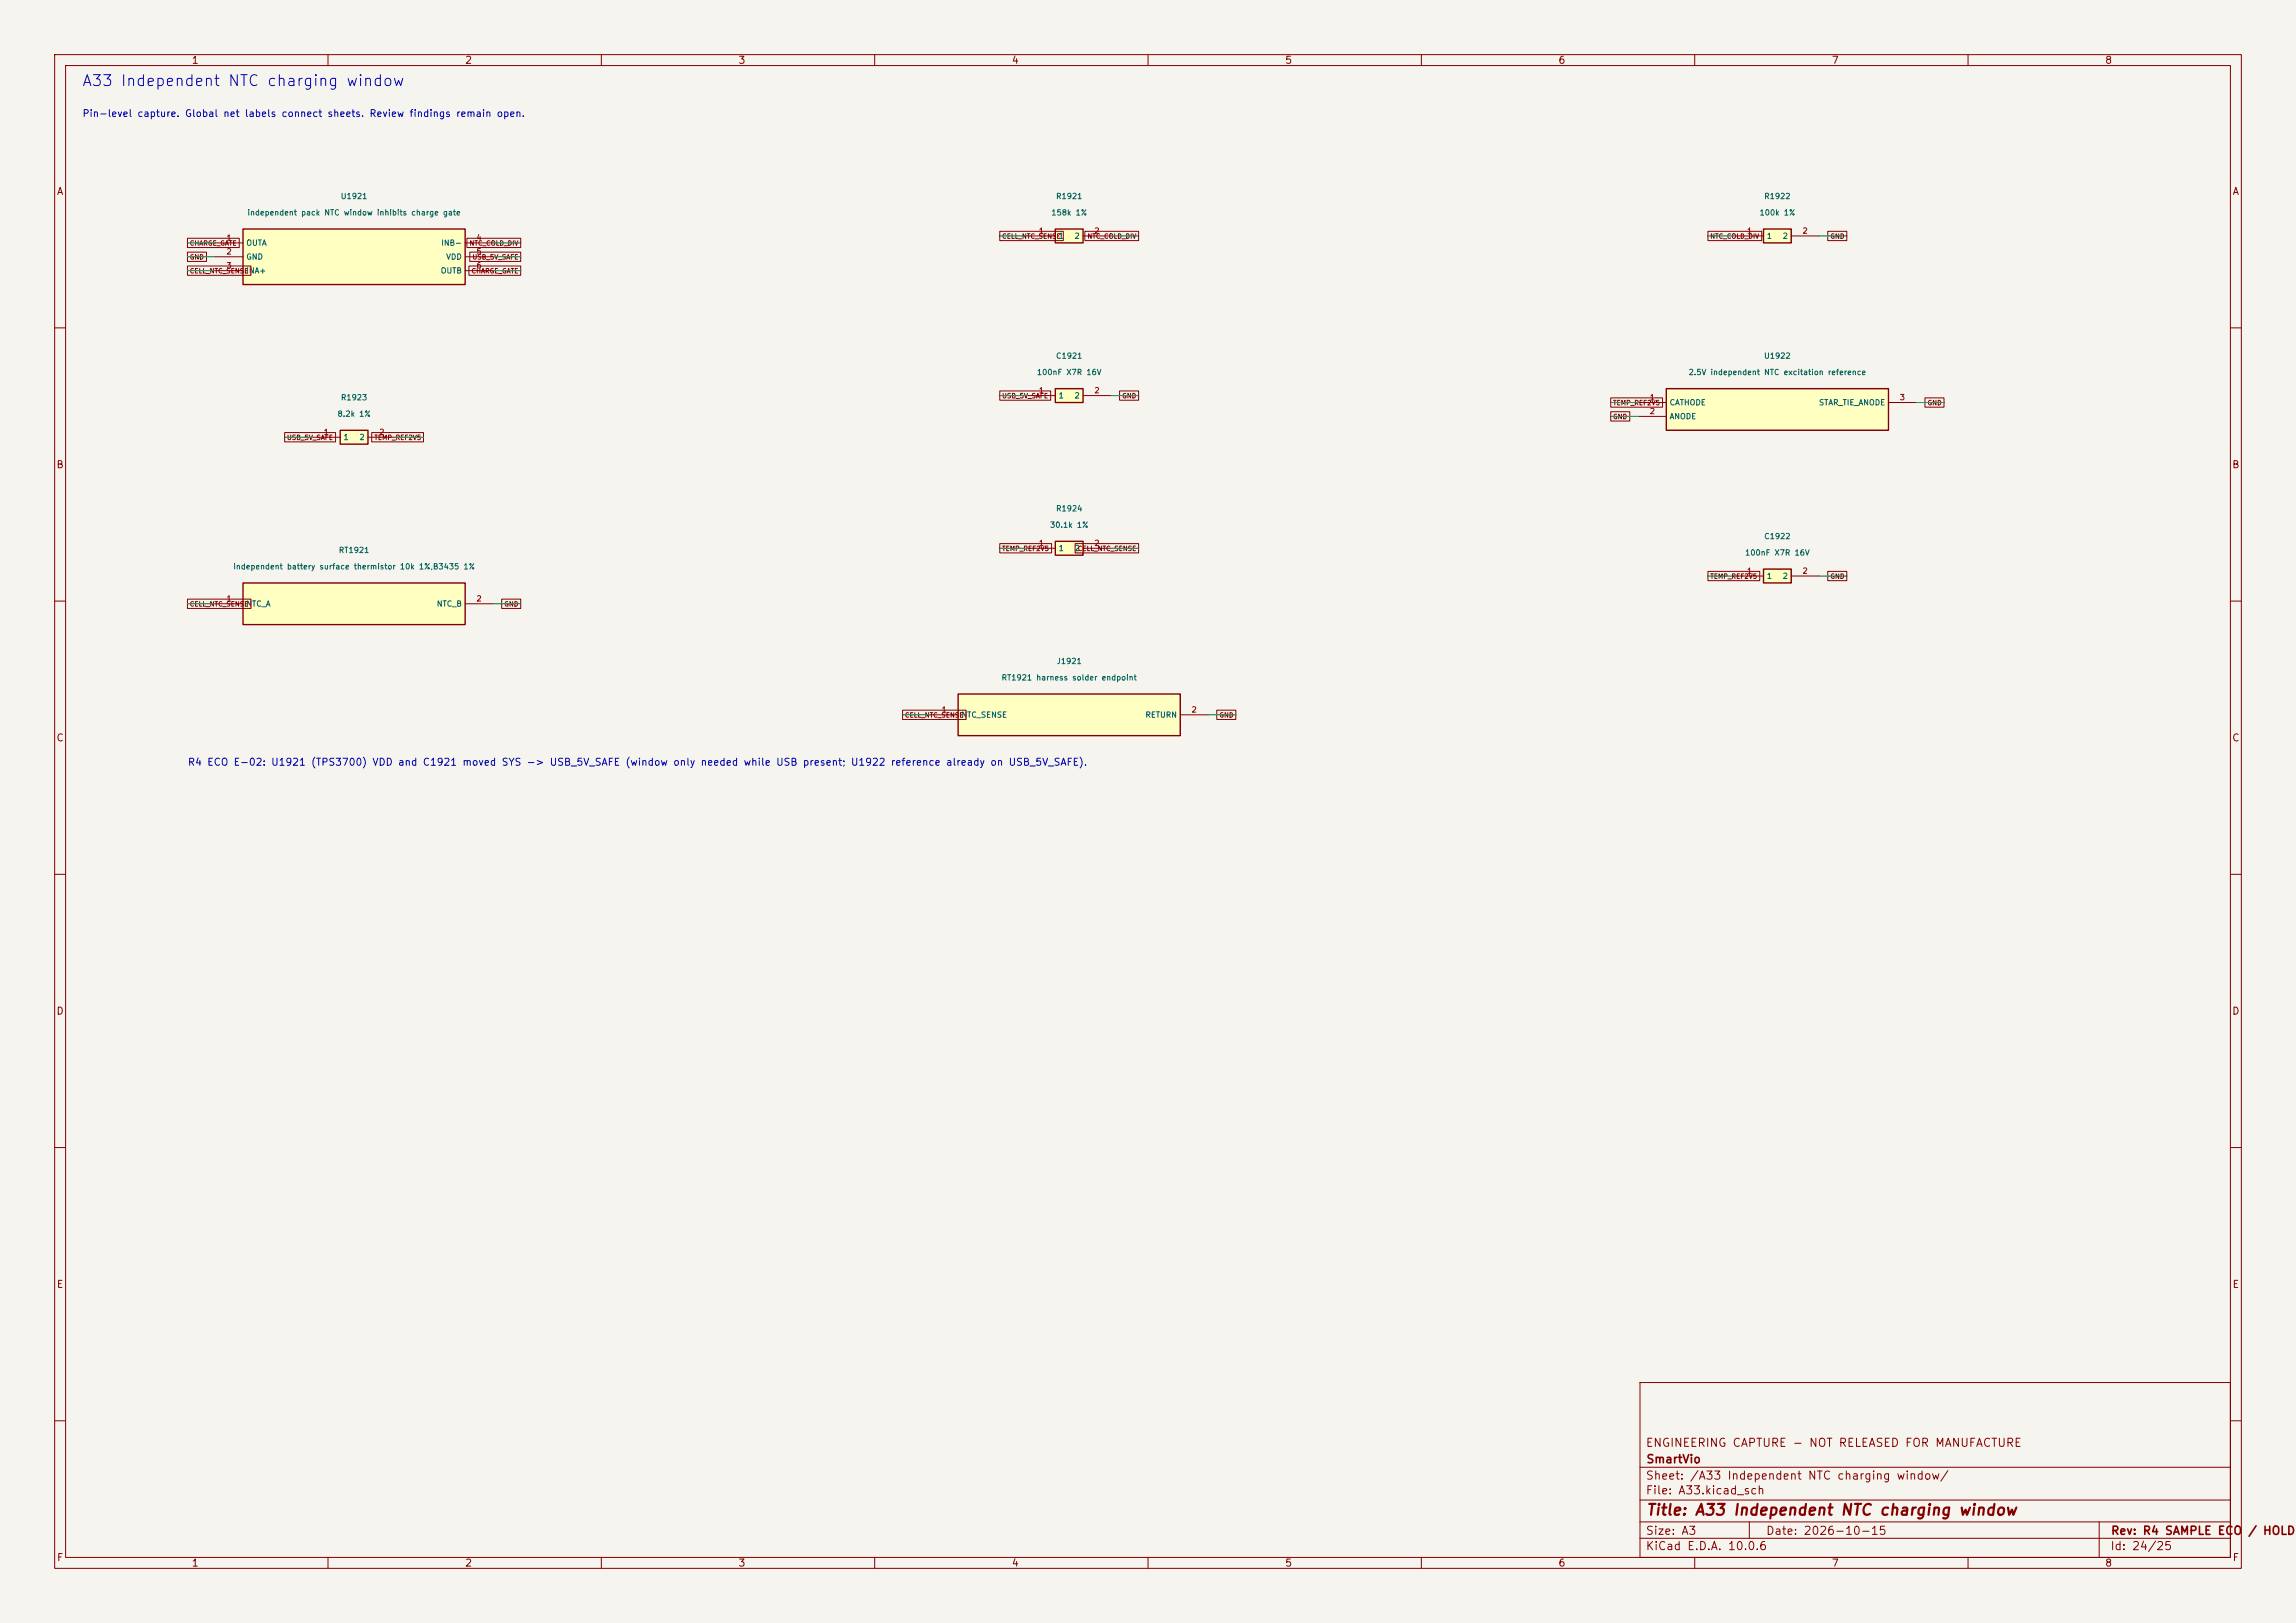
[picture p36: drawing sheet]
<svg xmlns="http://www.w3.org/2000/svg" width="420mm" height="297mm" viewBox="0 0 420 297" stroke-linecap="round" stroke-linejoin="round" font-family="sans-serif">
<defs><g id="words">
<text font-size="2" fill="#0000c2" x="14.9" y="16.3">A33 Independent NTC charging window</text>
<text font-size="2" fill="#840000" x="301" y="277.8">Title: A33 Independent NTC charging window</text>
<g font-size="1.5" fill="#840000">
<text x="300.9" y="265.1">ENGINEERING CAPTURE - NOT RELEASED FOR MANUFACTURE</text>
<text x="301" y="268.1">SmartVio</text>
<text x="300.9" y="273.8">File: A33.kicad_sch</text>
<text x="300.9" y="271.1">Sheet: /A33 Independent NTC charging window/</text>
<text x="300.9" y="281.2">Size: A3</text>
<text x="322.9" y="281.2">Date: 2026-10-15</text>
<text x="386" y="281.2">Rev: R4 SAMPLE ECO</text>
<text x="411.1" y="281.2">/ HOLD</text>
<text x="300.9" y="284">KiCad E.D.A. 10.0.6</text>
<text x="385.9" y="284">Id: 24/25</text>
</g>
<g font-size="1.3" fill="#840000">
<text x="35" y="12">1</text>
<text x="85" y="12">2</text>
<text x="135" y="12">3</text>
<text x="185" y="12">4</text>
<text x="235" y="12">5</text>
<text x="285" y="12">6</text>
<text x="335" y="12">7</text>
<text x="385" y="12">8</text>
<text x="10.3" y="36">A</text>
<text x="408.3" y="36">A</text>
<text x="10.2" y="86">B</text>
<text x="408.2" y="86">B</text>
<text x="10.2" y="136">C</text>
<text x="408.2" y="136">C</text>
<text x="10.2" y="186">D</text>
<text x="408.2" y="186">D</text>
<text x="10.3" y="236">E</text>
<text x="408.3" y="236">E</text>
<text x="10.3" y="286">F</text>
<text x="35" y="287">1</text>
<text x="85" y="287">2</text>
<text x="135" y="287">3</text>
<text x="185" y="287">4</text>
<text x="235" y="287">5</text>
<text x="285" y="287">6</text>
<text x="335" y="287">7</text>
<text x="385" y="287">8</text>
<text x="408.3" y="286">F</text>
</g>
<g font-size="1.3" fill="#0000c2">
<text x="15" y="21.7">Pin-level capture. Global net labels connect sheets. Review findings remain open.</text>
<text x="34.3" y="140.4">R4 ECO E-02: U1921 (TPS3700) VDD and C1921 moved SYS -&gt; USB_5V_SAFE (window only needed while USB present; U1922 reference already on USB_5V_SAFE).</text>
</g>
<g font-size="1" fill="#006464">
<text x="45.2" y="39.7">independent pack NTC window inhibits charge gate</text>
<text x="62.2" y="36.7">U1921</text>
<text x="192.2" y="39.7">158k 1%</text>
<text x="193.1" y="36.7">R1921</text>
<text x="321.8" y="39.7">100k 1%</text>
<text x="322.6" y="36.7">R1922</text>
<text x="45" y="45.2">OUTA</text>
<text x="45" y="47.7">GND</text>
<text x="80.6" y="45.2">INB-</text>
<text x="81.5" y="47.7">VDD</text>
<text x="193.5" y="43.9">1</text>
<text x="196.5" y="43.9">2</text>
<text x="323.1" y="43.9">1</text>
<text x="326" y="43.9">2</text>
<text x="45" y="50.3">INA+</text>
<text x="80.5" y="50.3">OUTB</text>
<text x="193.1" y="65.9">C1921</text>
<text x="322.6" y="65.9">U1922</text>
<text x="189.6" y="68.9">100nF X7R 16V</text>
<text x="308.8" y="68.9">2.5V independent NTC excitation reference</text>
<text x="61.6" y="76.5">8.2k 1%</text>
<text x="62.3" y="73.5">R1923</text>
<text x="193.5" y="73.1">1</text>
<text x="196.5" y="73.1">2</text>
<text x="305.3" y="74.4">CATHODE</text>
<text x="305.3" y="77">ANODE</text>
<text x="332.6" y="74.4">STAR_TIE_ANODE</text>
<text x="62.7" y="80.8">1</text>
<text x="65.6" y="80.8">2</text>
<text x="193.1" y="93.8">R1924</text>
<text x="61.9" y="101.4">RT1921</text>
<text x="192" y="96.8">30.1k 1%</text>
<text x="193.5" y="101.1">1</text>
<text x="196.5" y="101.1">2</text>
<text x="319.1" y="101.9">100nF X7R 16V</text>
<text x="322.6" y="98.9">C1922</text>
<text x="42.6" y="104.4">independent battery surface thermistor 10k 1%,B3435 1%</text>
<text x="323.1" y="106.2">1</text>
<text x="326" y="106.2">2</text>
<text x="45" y="111.2">NTC_A</text>
<text x="79.8" y="111.2">NTC_B</text>
<text x="183.1" y="124.8">RT1921 harness solder endpoint</text>
<text x="193.2" y="121.8">J1921</text>
<text x="175.8" y="131.6">NTC_SENSE</text>
<text x="209.4" y="131.6">RETURN</text>
</g>
<g font-size="1" fill="#a90000">
<text x="41.3" y="44.3">1</text>
<text x="41.3" y="46.8">2</text>
<text x="87.1" y="44.3">4</text>
<text x="87.1" y="46.8">5</text>
<text x="189.9" y="43">1</text>
<text x="200.1" y="43">2</text>
<text x="319.5" y="43">1</text>
<text x="329.6" y="43">2</text>
<text x="41.3" y="49.3">3</text>
<text x="87.1" y="49.3">6</text>
<text x="189.9" y="72.2">1</text>
<text x="200.1" y="72.2">2</text>
<text x="301.7" y="73.5">1</text>
<text x="301.7" y="76">2</text>
<text x="347.4" y="73.5">3</text>
<text x="59.1" y="79.8">1</text>
<text x="69.3" y="79.8">2</text>
<text x="189.9" y="100.1">1</text>
<text x="200.1" y="100.1">2</text>
<text x="319.5" y="105.2">1</text>
<text x="329.6" y="105.2">2</text>
<text x="41.3" y="110.3">1</text>
<text x="87.1" y="110.3">2</text>
<text x="172.1" y="130.6">1</text>
<text x="217.9" y="130.6">2</text>
</g>
<g font-size=".9" fill="#840000">
<text x="34.6" y="45.2">CHARGE_GATE</text>
<text x="34.6" y="47.7">GND</text>
<text x="85.8" y="45.2">NTC_COLD_DIV</text>
<text x="86.3" y="47.7">USB_5V_SAFE</text>
<text x="183.2" y="43.9">CELL_NTC_SENSE</text>
<text x="198.8" y="43.9">NTC_COLD_DIV</text>
<text x="312.8" y="43.9">NTC_COLD_DIV</text>
<text x="334.7" y="43.9">GND</text>
<text x="34.6" y="50.2">CELL_NTC_SENSE</text>
<text x="86.2" y="50.2">CHARGE_GATE</text>
<text x="183.2" y="73.1">USB_5V_SAFE</text>
<text x="205.2" y="73.1">GND</text>
<text x="295" y="74.4">TEMP_REF2V5</text>
<text x="295" y="76.9">GND</text>
<text x="352.5" y="74.4">GND</text>
<text x="52.4" y="80.7">USB_5V_SAFE</text>
<text x="68.4" y="80.7">TEMP_REF2V5</text>
<text x="183.2" y="101">TEMP_REF2V5</text>
<text x="197.1" y="101">CELL_NTC_SENSE</text>
<text x="312.8" y="106.1">TEMP_REF2V5</text>
<text x="334.7" y="106.1">GND</text>
<text x="34.6" y="111.2">CELL_NTC_SENSE</text>
<text x="92.2" y="111.2">GND</text>
<text x="165.4" y="131.5">CELL_NTC_SENSE</text>
<text x="223" y="131.5">GND</text>
</g>
</g></defs>
<path d="M0 0h420v297h-420z" fill="#f5f4ef" stroke="#f5f4ef" stroke-width=".18"/>
<g fill="none" stroke="#840000" stroke-width=".18">
<path d="M10 10h400v277h-400zM12 12h396v273h-396zM60 10v2M110 10v2M160 10v2M210 10v2M260 10v2M310 10v2M360 10v2M10 60h2M408 60h2M10 110h2"/>
<path d="M408 110h2M10 160h2M408 160h2M10 210h2M408 210h2M300 253h108v32h-108zM10 260h2M300 278.5h108M300 274.5h108M300 268.5h108M320 278.5v3M384 278.5v6.5"/>
<path d="M408 260h2M60 285v2M110 285v2M160 285v2M210 285v2M260 285v2M300 281.5h108M310 285v2M360 285v2"/>
</g>
<path d="M322.6 41.9h5.1v2.6h-5.1z" fill="#ffffc2"/>
<path d="M322.6 41.9h5.1v2.6h-5.1z" fill="none" stroke="#840000" stroke-width=".25"/>
<path d="M317.5 43.2h5.1M327.7 43.2h5" fill="none" stroke="#840000" stroke-width=".18"/>
<path d="M322.6 104.1h5.1v2.6h-5.1z" fill="#ffffc2"/>
<path d="M322.6 104.1h5.1v2.6h-5.1z" fill="none" stroke="#840000" stroke-width=".25"/>
<path d="M317.5 105.4h5.1M327.7 105.4h5" fill="none" stroke="#840000" stroke-width=".18"/>
<path d="M193 41.9h5.1v2.6h-5.1z" fill="#ffffc2"/>
<path d="M193 41.9h5.1v2.6h-5.1z" fill="none" stroke="#840000" stroke-width=".25"/>
<path d="M188 43.2h5M198.1 43.2h5.1" fill="none" stroke="#840000" stroke-width=".18"/>
<path d="M193 71.1h5.1v2.6h-5.1z" fill="#ffffc2"/>
<path d="M193 71.1h5.1v2.6h-5.1z" fill="none" stroke="#840000" stroke-width=".25"/>
<path d="M188 72.4h5M198.1 72.4h5.1" fill="none" stroke="#840000" stroke-width=".18"/>
<path d="M44.4 106.7h40.7v7.6h-40.7z" fill="#ffffc2"/>
<path d="M44.4 106.7h40.7v7.6h-40.7z" fill="none" stroke="#840000" stroke-width=".25"/>
<path d="M39.4 110.5h5M85.1 110.5h5.1" fill="none" stroke="#840000" stroke-width=".18"/>
<path d="M62.2 78.7h5.1v2.6h-5.1z" fill="#ffffc2"/>
<path d="M62.2 78.7h5.1v2.6h-5.1z" fill="none" stroke="#840000" stroke-width=".25"/>
<path d="M57.1 80h5.1M67.3 80h5.1" fill="none" stroke="#840000" stroke-width=".18"/>
<path d="M304.8 71.1h40.6v7.6h-40.6z" fill="#ffffc2"/>
<path d="M304.8 71.1h40.6v7.6h-40.6z" fill="none" stroke="#840000" stroke-width=".25"/>
<path d="M299.7 73.7h5.1M299.7 76.2h5.1M345.4 73.7h5.1" fill="none" stroke="#840000" stroke-width=".18"/>
<path d="M44.4 41.9h40.7v10.2h-40.7z" fill="#ffffc2"/>
<path d="M44.4 41.9h40.7v10.2h-40.7z" fill="none" stroke="#840000" stroke-width=".25"/>
<path d="M39.4 44.5h5M39.4 47h5M39.4 49.5h5M85.1 44.5h5.1M85.1 47h5.1M85.1 49.5h5.1" fill="none" stroke="#840000" stroke-width=".18"/>
<path d="M193 99.1h5.1v2.5h-5.1z" fill="#ffffc2"/>
<path d="M193 99.1h5.1v2.5h-5.1z" fill="none" stroke="#840000" stroke-width=".25"/>
<path d="M188 100.3h5M198.1 100.3h5.1" fill="none" stroke="#840000" stroke-width=".18"/>
<path d="M175.3 127h40.6v7.6h-40.6z" fill="#ffffc2"/>
<path d="M175.3 127h40.6v7.6h-40.6z" fill="none" stroke="#840000" stroke-width=".25"/>
<g fill="none" stroke="#840000" stroke-width=".18">
<path d="M34.3 43.6h9.5v1.7h-9.5zM34.3 48.7h11.6v1.7h-11.6zM34.3 46.1h3.5v1.7h-3.5zM85.4 43.6h9.8v1.7h-9.8zM85.8 48.7h9.4v1.7h-9.4zM85.9 46.1h9.3v1.7h-9.3zM182.9 42.3h11.6v1.7h-11.6zM198.4 42.3h9.9v1.7h-9.9zM312.4 42.3h9.9v1.7h-9.9zM334.3 42.3h3.5v1.7h-3.5zM52.1 79.2h9.3v1.7h-9.3zM68 79.2h9.5v1.7h-9.5z"/>
<path d="M182.9 71.5h9.3v1.7h-9.3zM204.8 71.5h3.5v1.7h-3.5zM294.6 72.8h9.5v1.7h-9.5zM294.6 75.3h3.5v1.8h-3.5zM352.1 72.8h3.5v1.7h-3.5zM182.9 99.5h9.5v1.7h-9.5zM196.7 99.5h11.6v1.7h-11.6zM34.3 109.6h11.6v1.7h-11.6zM91.8 109.6h3.4v1.7h-3.4zM312.4 104.6h9.5v1.7h-9.5zM334.3 104.6h3.5v1.7h-3.5zM165.1 130h11.6v1.7h-11.6z"/>
<path d="M170.2 130.8h5.1M215.9 130.8h5.1M222.6 130h3.5v1.7h-3.5z"/>
</g>
<g fill="none" stroke="#009600" stroke-width=".18">
<path d="M34.3 44.5h5.1M34.3 47h5.1M34.3 49.5h5.1M90.2 44.5h5M90.2 47h5M90.2 49.5h5M182.9 43.2h5.1M203.2 43.2h5.1M312.4 43.2h5.1M332.7 43.2h5.1M182.9 72.4h5.1M203.2 72.4h5.1"/>
<path d="M294.6 73.7h5.1M294.6 76.2h5.1M350.5 73.7h5.1M52.1 80h5M72.4 80h5.1M34.3 110.5h5.1M90.2 110.5h5M182.9 100.3h5.1M203.2 100.3h5.1M312.4 105.4h5.1M332.7 105.4h5.1M165.1 130.8h5.1"/>
<path d="M221 130.8h5.1"/>
</g>
<use href="#words"/>
</svg>
